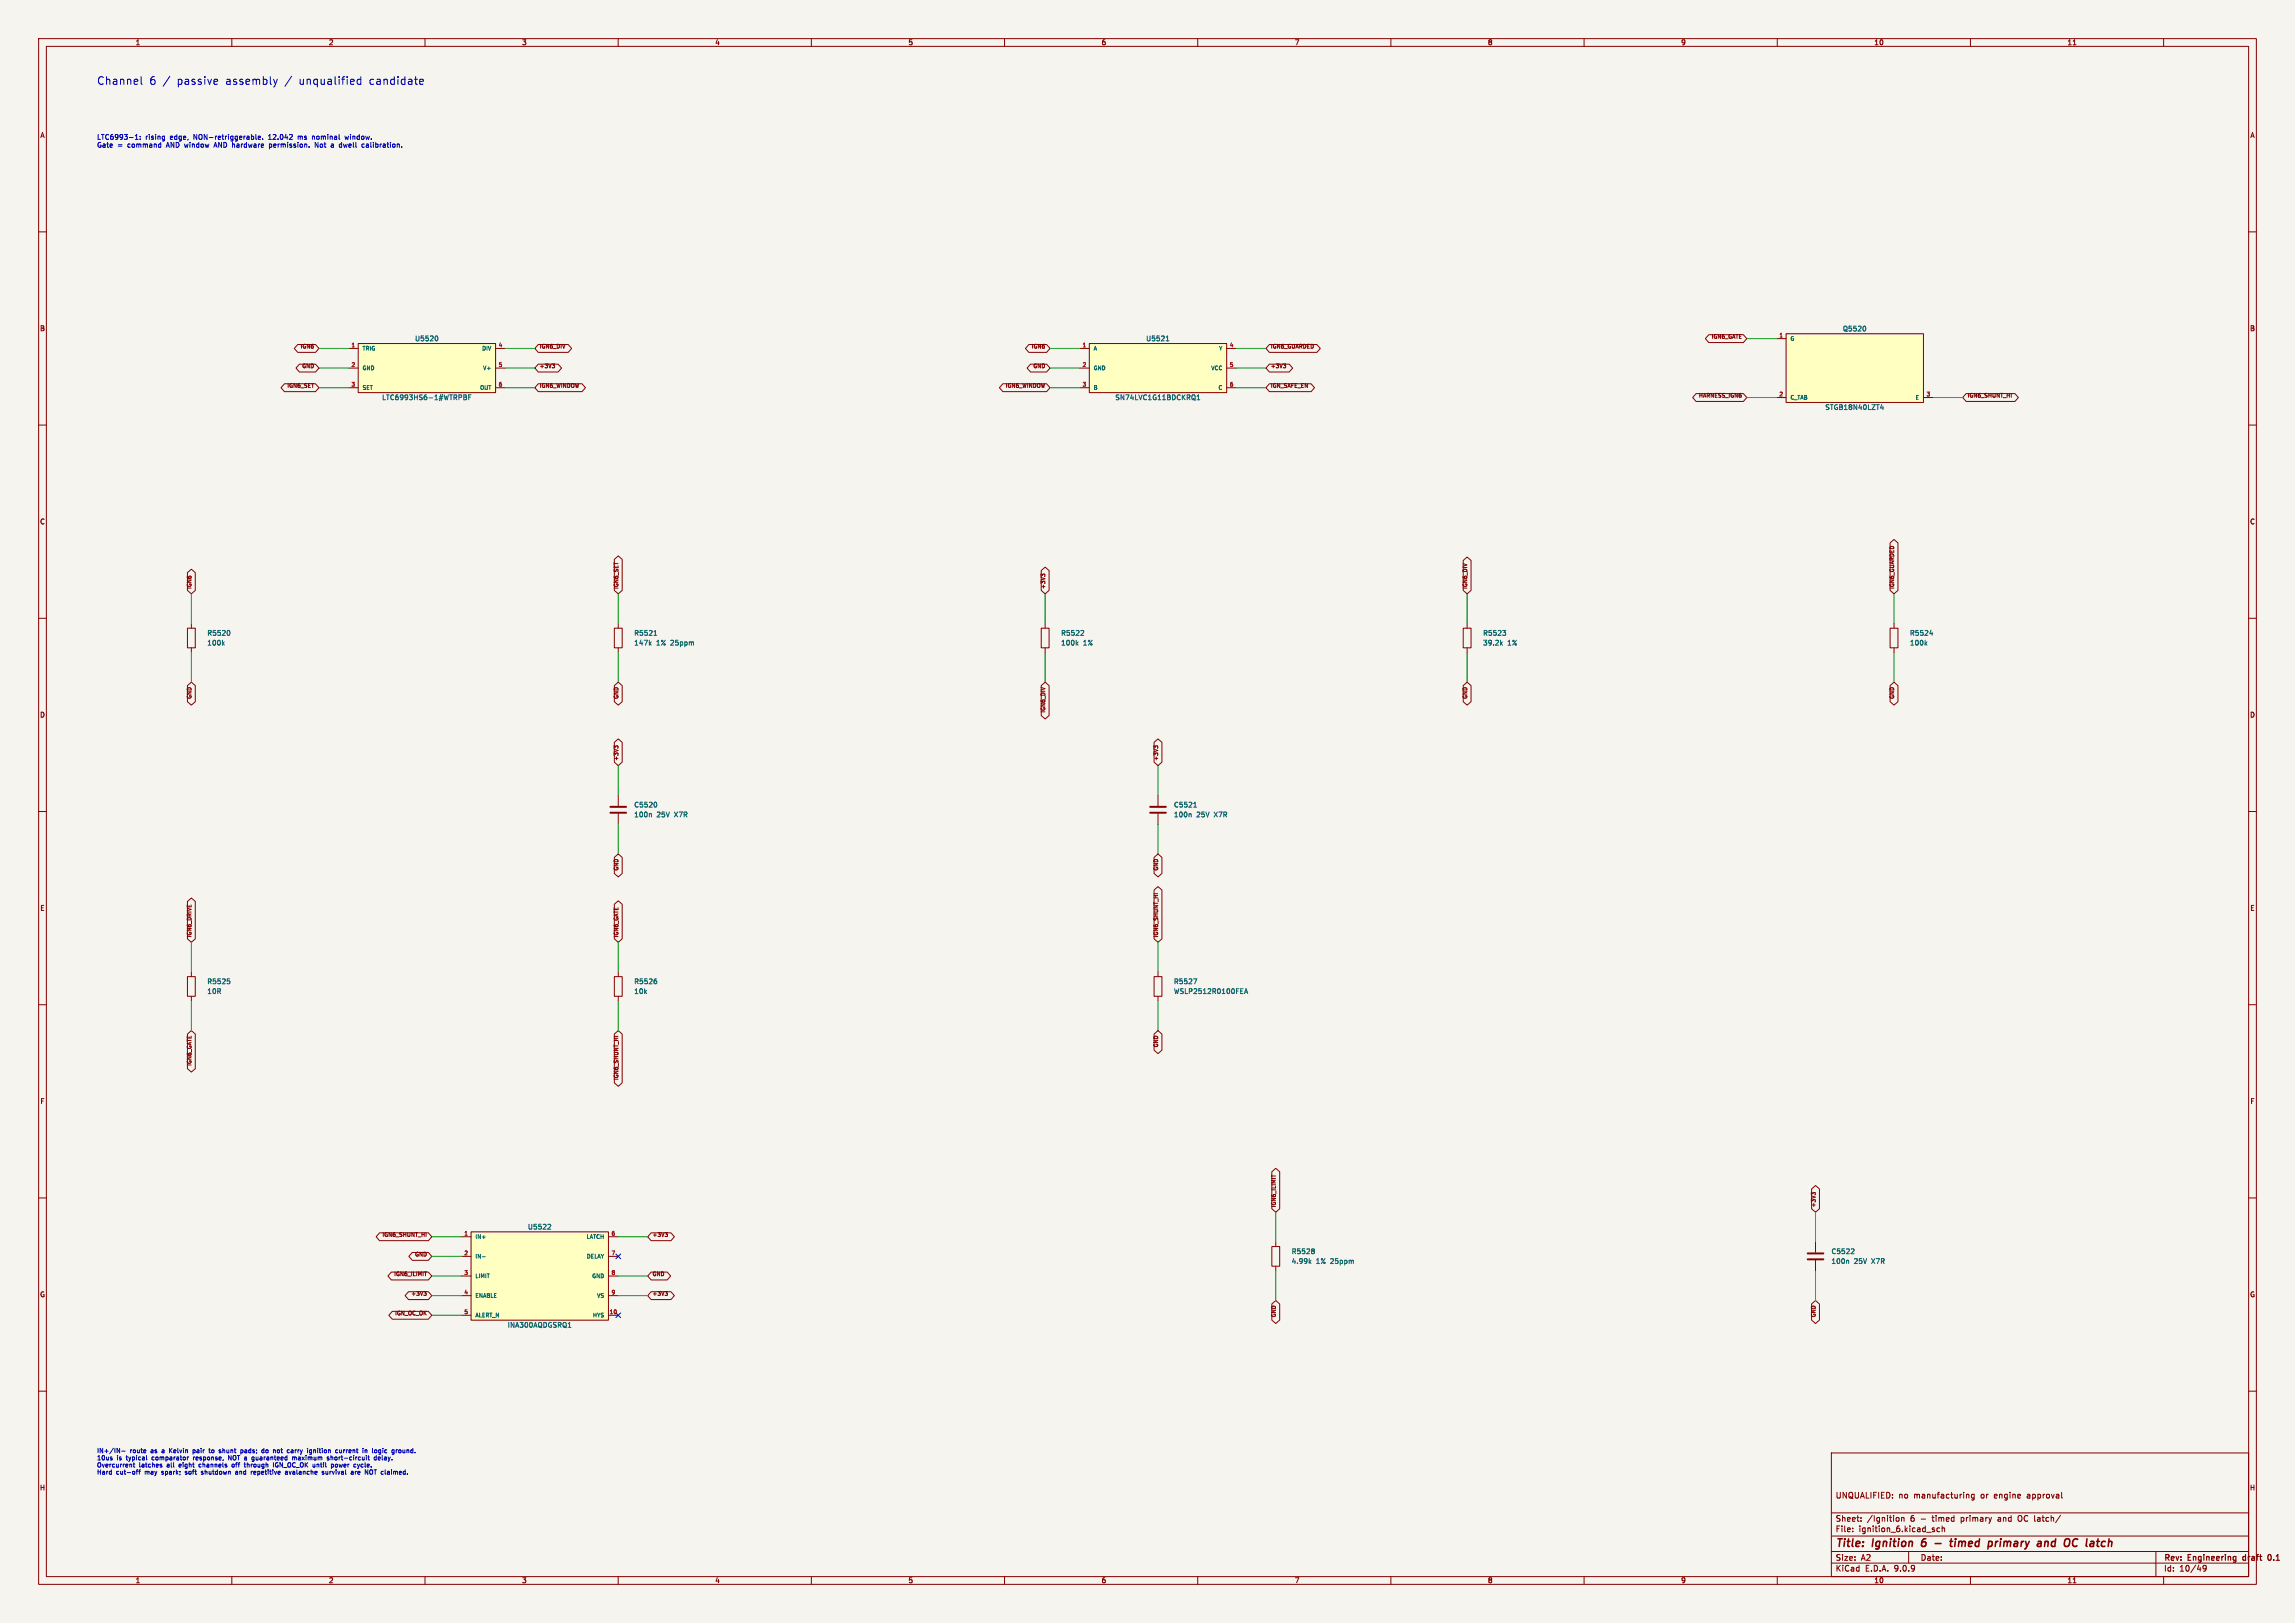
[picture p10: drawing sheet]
<svg xmlns="http://www.w3.org/2000/svg" width="594mm" height="420mm" viewBox="0 0 594 420" stroke-linecap="round" stroke-linejoin="round" font-family="sans-serif">
<defs><g id="words">
<g font-size="2.8" fill="#0000c2">
<text x="25" y="22.2">Channel</text>
<text x="38.6" y="22.2">6 /</text>
<text x="45.7" y="22.2">passive</text>
<text x="58.4" y="22.2">assembly</text>
<text x="73.8" y="22.2">/</text>
<text x="77.4" y="22.2">unqualified</text>
<text x="95.7" y="22.2">candidate</text>
</g>
<g font-size="2.8" fill="#840000">
<text x="475" y="400.9">Title:</text>
<text x="484.7" y="400.9">Ignition</text>
<text x="498.2" y="400.9">6</text>
<text x="507.3" y="400.9">timed</text>
<text x="517.9" y="400.9">primary</text>
<text x="531.4" y="400.9">and</text>
<text x="539.2" y="400.9">OC</text>
<text x="545.6" y="400.9">latch</text>
</g>
<g font-size="2.1" fill="#840000">
<text x="475" y="388">UNQUALIFIED:</text>
<text x="491.4" y="388">no</text>
<text x="495.4" y="388">manufacturing</text>
<text x="512.8" y="388">or</text>
<text x="516.4" y="388">engine</text>
<text x="525.1" y="388">approval</text>
<text x="475" y="394">Sheet:</text>
<text x="483.2" y="394">/Ignition</text>
<text x="494.5" y="394">6</text>
<text x="497.3" y="394">-</text>
<text x="500.4" y="394">timed</text>
<text x="507.9" y="394">primary</text>
<text x="517.7" y="394">and</text>
<text x="523" y="394">OC latch/</text>
<text x="475" y="396.7">File:</text>
<text x="481.1" y="396.7">ignition_6.kicad_sch</text>
<text x="475" y="406.9">KiCad</text>
<text x="475" y="404.1">Size:</text>
<text x="481.7" y="404.1">A2</text>
<text x="482.7" y="406.9">E.D.A.</text>
<text x="490.3" y="406.9">9.0.9</text>
<text x="497" y="404.1">Date:</text>
<text x="560" y="404.3">Rev:</text>
<text x="560" y="406.9">Id:</text>
<text x="564.1" y="406.9">10/49</text>
<text x="566.4" y="404.3">Engineering</text>
<text x="581.2" y="404.3">draft</text>
<text x="588.3" y="404.3">0.1</text>
</g>
<g font-size="1.8" fill="#840000">
<text x="35" y="11.9">1</text>
<text x="85" y="11.9">2</text>
<text x="135" y="11.9">3</text>
<text x="185" y="11.9">4</text>
<text x="235" y="11.9">5</text>
<text x="285" y="11.9">6</text>
<text x="335" y="11.9">7</text>
<text x="385" y="11.9">8</text>
<text x="435" y="11.9">9</text>
<text x="485" y="11.9">10</text>
<text x="535" y="11.9">11</text>
<text x="10.3" y="35.9">A</text>
<text x="582.3" y="35.9">A</text>
<text x="10.3" y="85.9">B</text>
<text x="582.3" y="85.9">B</text>
<text x="10.3" y="135.9">C</text>
<text x="582.3" y="135.9">C</text>
<text x="10.3" y="185.9">D</text>
<text x="582.3" y="185.9">D</text>
<text x="10.3" y="235.9">E</text>
<text x="582.3" y="235.9">E</text>
<text x="10.3" y="285.9">F</text>
<text x="582.3" y="285.9">F</text>
<text x="10.3" y="335.9">G</text>
<text x="582.3" y="335.9">G</text>
<text x="10.2" y="385.9">H</text>
<text x="582.2" y="385.9">H</text>
<text x="35" y="409.9">1</text>
<text x="85" y="409.9">2</text>
<text x="135" y="409.9">3</text>
<text x="185" y="409.9">4</text>
<text x="235" y="409.9">5</text>
<text x="285" y="409.9">6</text>
<text x="335" y="409.9">7</text>
<text x="385" y="409.9">8</text>
<text x="435" y="409.9">9</text>
<text x="485" y="409.9">10</text>
<text x="535" y="409.9">11</text>
</g>
<g font-size="1.8" fill="#0000c2">
<text x="25" y="36.5">LTC6993-1:</text>
<text x="25" y="38.5">Gate</text>
<text x="30.4" y="38.5">=</text>
<text x="33.1" y="38.5">command</text>
<text x="37.7" y="36.5">rising</text>
<text x="43.4" y="38.5">AND window</text>
<text x="44.2" y="36.5">edge,</text>
<text x="50.4" y="36.5">NON-retriggerable.</text>
<text x="56.1" y="38.5">AND hardware</text>
<text x="70" y="36.5">12.042</text>
<text x="70.8" y="38.5">permission.</text>
<text x="77.8" y="36.5">ms</text>
<text x="81.7" y="36.5">nominal</text>
<text x="82.8" y="38.5">Not</text>
<text x="87.2" y="38.5">a</text>
<text x="89.5" y="38.5">dwell</text>
<text x="90.4" y="36.5">window.</text>
<text x="95.6" y="38.5">calibration.</text>
</g>
<g font-size="1.8" fill="#006464">
<text x="107.3" y="88.5">U5520</text>
<text x="296.5" y="88.5">U5521</text>
<text x="476.9" y="86">Q5520</text>
<text x="98.8" y="103.7">LTC6993HS6-1#WTRPBF</text>
<text x="288.6" y="103.7">SN74LVC1G11BDCKRQ1</text>
<text x="472.3" y="106.3">STGB18N40LZT4</text>
<text x="53.5" y="164.7">R5520</text>
<text x="53.5" y="167.2">100k</text>
<text x="164" y="164.7">R5521</text>
<text x="164" y="167.2">147k</text>
<text x="169.9" y="167.2">1%</text>
<text x="173.7" y="167.2">25ppm</text>
<text x="274.5" y="167.2">100k</text>
<text x="274.5" y="164.7">R5522</text>
<text x="280.3" y="167.2">1%</text>
<text x="383.7" y="167.2">39.2k</text>
<text x="383.7" y="164.7">R5523</text>
<text x="390.2" y="167.2">1%</text>
<text x="494.2" y="164.7">R5524</text>
<text x="494.2" y="167.2">100k</text>
<text x="164" y="209.1">C5520</text>
<text x="303.7" y="209.1">C5521</text>
<text x="164" y="211.7">100n</text>
<text x="170" y="211.7">25V</text>
<text x="174.7" y="211.7">X7R</text>
<text x="303.7" y="211.7">100n</text>
<text x="309.7" y="211.7">25V</text>
<text x="314.4" y="211.7">X7R</text>
<text x="53.5" y="254.9">R5525</text>
<text x="53.5" y="257.4">10R</text>
<text x="164" y="257.4">10k</text>
<text x="164" y="254.9">R5526</text>
<text x="303.7" y="254.9">R5527</text>
<text x="303.7" y="257.4">WSLP2512R0100FEA</text>
<text x="136.5" y="318.4">U5522</text>
<text x="334.2" y="324.7">R5528</text>
<text x="334.2" y="327.3">4.99k</text>
<text x="340.6" y="327.3">1%</text>
<text x="344.5" y="327.3">25ppm</text>
<text x="473.9" y="327.3">100n</text>
<text x="473.9" y="324.7">C5522</text>
<text x="479.9" y="327.3">25V</text>
<text x="484.5" y="327.3">X7R</text>
<text x="131.3" y="343.8">INA300AQDGSRQ1</text>
</g>
<g font-size="1.6" fill="#0000c2">
<text x="25" y="376.4">IN+/IN-</text>
<text x="33.7" y="376.4">route</text>
<text x="39.2" y="376.4">as</text>
<text x="42.3" y="376.4">a</text>
<text x="44.4" y="376.4">Kelvin</text>
<text x="50.7" y="376.4">pair</text>
<text x="55.2" y="376.4">to</text>
<text x="58" y="376.4">shunt</text>
<text x="63.8" y="376.4">pads;</text>
<text x="69.5" y="376.4">do</text>
<text x="72.7" y="376.4">not</text>
<text x="76.5" y="376.4">carry</text>
<text x="81.9" y="376.4">ignition</text>
<text x="89.5" y="376.4">current</text>
<text x="96.7" y="376.4">in</text>
<text x="99.4" y="376.4">logic</text>
<text x="104.8" y="376.4">ground.</text>
<text x="25" y="378.2">10us</text>
<text x="25" y="380.1">Overcurrent</text>
<text x="25" y="381.9">Hard</text>
<text x="30.1" y="381.9">cut-off</text>
<text x="30.3" y="378.2">is</text>
<text x="32.8" y="378.2">typical</text>
<text x="36" y="380.1">latches</text>
<text x="37.7" y="381.9">may</text>
<text x="39.7" y="378.2">comparator</text>
<text x="42.2" y="381.9">spark;</text>
<text x="43.4" y="380.1">all</text>
<text x="46.7" y="380.1">eight</text>
<text x="48.5" y="381.9">soft</text>
<text x="50.6" y="378.2">response,</text>
<text x="52.1" y="380.1">channels</text>
<text x="52.9" y="381.9">shutdown</text>
<text x="59.9" y="378.2">NOT a</text>
<text x="60.9" y="380.1">off</text>
<text x="62" y="381.9">and</text>
<text x="64.3" y="380.1">through</text>
<text x="66.2" y="381.9">repetitive</text>
<text x="66.5" y="378.2">guaranteed</text>
<text x="72" y="380.1">IGN_OC_OK</text>
<text x="75.3" y="381.9">avalanche</text>
<text x="77.1" y="378.2">maximum</text>
<text x="82.5" y="380.1">until</text>
<text x="85.1" y="381.9">survival</text>
<text x="86.4" y="378.2">short-circuit</text>
<text x="87.4" y="380.1">power</text>
<text x="92.8" y="381.9">are</text>
<text x="93.5" y="380.1">cycle.</text>
<text x="96.7" y="381.9">NOT claimed.</text>
<text x="98.8" y="378.2">delay.</text>
</g>
<g font-size="1.4" fill="#a90000">
<text x="90.8" y="89.9">1</text>
<text x="128.9" y="89.9">4</text>
<text x="280.1" y="89.9">1</text>
<text x="318.2" y="89.9">4</text>
<text x="460.4" y="87.4">1</text>
<text x="90.8" y="95">2</text>
<text x="128.9" y="95">5</text>
<text x="280.1" y="95">2</text>
<text x="318.2" y="95">5</text>
<text x="90.8" y="100.1">3</text>
<text x="128.9" y="100.1">6</text>
<text x="280.1" y="100.1">3</text>
<text x="318.2" y="100.1">6</text>
<text x="460.4" y="102.6">2</text>
<text x="498.5" y="102.6">3</text>
<text x="120" y="319.8">1</text>
<text x="158.1" y="319.8">6</text>
<text x="120" y="324.9">2</text>
<text x="120" y="329.9">3</text>
<text x="158.1" y="324.9">7</text>
<text x="158.1" y="329.9">8</text>
<text x="120" y="335">4</text>
<text x="158.1" y="335">9</text>
<text x="120" y="340.1">5</text>
<text x="157.7" y="340.1">10</text>
</g>
<g font-size="1.4" fill="#840000">
<text x="442.8" y="87.7">IGN6_GATE</text>
<text x="77.6" y="90.2">IGN6</text>
<text x="78.1" y="95.3">GND</text>
<text x="139.6" y="95.3">+3V3</text>
<text x="139.6" y="90.2">IGN6_DIV</text>
<text x="266.9" y="90.2">IGN6</text>
<text x="267.3" y="95.3">GND</text>
<text x="328.8" y="95.3">+3V3</text>
<text x="328.8" y="90.2">IGN6_GUARDED</text>
<text x="74.2" y="100.4">IGN6_SET</text>
<text x="139.6" y="100.4">IGN6_WINDOW</text>
<text x="260.1" y="100.4">IGN6_WINDOW</text>
<text x="328.8" y="100.4">IGN_SAFE_EN</text>
<text x="439.5" y="102.9">HARNESS_IGN6</text>
<text x="509.1" y="102.9">IGN6_SHUNT_HI</text>
<text x="49.6" y="152.5" transform="rotate(-90 49.6 152.5)">IGN6</text>
<text x="160.1" y="152.5" transform="rotate(-90 160.1 152.5)">IGN6_SET</text>
<text x="270.6" y="152.5" transform="rotate(-90 270.6 152.5)">+3V3</text>
<text x="379.8" y="152.5" transform="rotate(-90 379.8 152.5)">IGN6_DIV</text>
<text x="490.3" y="152.5" transform="rotate(-90 490.3 152.5)">IGN6_GUARDED</text>
<text x="49.6" y="181" transform="rotate(-90 49.6 181)">GND</text>
<text x="160.1" y="181" transform="rotate(-90 160.1 181)">GND</text>
<text x="270.6" y="184.6" transform="rotate(-90 270.6 184.6)">IGN6_DIV</text>
<text x="379.8" y="181" transform="rotate(-90 379.8 181)">GND</text>
<text x="490.3" y="181" transform="rotate(-90 490.3 181)">GND</text>
<text x="160.1" y="197" transform="rotate(-90 160.1 197)">+3V3</text>
<text x="299.8" y="197" transform="rotate(-90 299.8 197)">+3V3</text>
<text x="160.1" y="225.5" transform="rotate(-90 160.1 225.5)">GND</text>
<text x="299.8" y="225.5" transform="rotate(-90 299.8 225.5)">GND</text>
<text x="49.6" y="242.7" transform="rotate(-90 49.6 242.7)">IGN6_DRIVE</text>
<text x="160.1" y="242.7" transform="rotate(-90 160.1 242.7)">IGN6_GATE</text>
<text x="299.8" y="242.7" transform="rotate(-90 299.8 242.7)">IGN6_SHUNT_HI</text>
<text x="49.6" y="276" transform="rotate(-90 49.6 276)">IGN6_GATE</text>
<text x="299.8" y="271.2" transform="rotate(-90 299.8 271.2)">GND</text>
<text x="160.1" y="279.7" transform="rotate(-90 160.1 279.7)">IGN6_SHUNT_HI</text>
<text x="330.3" y="312.5" transform="rotate(-90 330.3 312.5)">IGN6_ILIMIT</text>
<text x="470" y="312.5" transform="rotate(-90 470 312.5)">+3V3</text>
<text x="98.8" y="320.1">IGN6_SHUNT_HI</text>
<text x="168.8" y="320.1">+3V3</text>
<text x="107.3" y="325.2">GND</text>
<text x="101.8" y="330.3">IGN6_ILIMIT</text>
<text x="106.3" y="335.4">+3V3</text>
<text x="168.8" y="330.3">GND</text>
<text x="168.8" y="335.4">+3V3</text>
<text x="102.1" y="340.4">IGN_OC_OK</text>
<text x="330.3" y="341" transform="rotate(-90 330.3 341)">GND</text>
<text x="470" y="341" transform="rotate(-90 470 341)">GND</text>
</g>
<g font-size="1.4" fill="#006464">
<text x="463.3" y="88.4">G</text>
<text x="93.7" y="90.9">TRIG</text>
<text x="93.7" y="96">GND</text>
<text x="124.6" y="90.9">DIV</text>
<text x="124.9" y="96">V+</text>
<text x="283" y="90.9">A</text>
<text x="283" y="96">GND</text>
<text x="313.3" y="96">VCC</text>
<text x="315.4" y="90.9">Y</text>
<text x="93.7" y="101.1">SET</text>
<text x="124.1" y="101.1">OUT</text>
<text x="283" y="101.1">B</text>
<text x="315.2" y="101.1">C</text>
<text x="463.3" y="103.6">C_TAB</text>
<text x="495.7" y="103.6">E</text>
<text x="122.9" y="320.8">IN+</text>
<text x="151.7" y="320.8">LATCH</text>
<text x="122.9" y="325.9">IN-</text>
<text x="151.7" y="325.9">DELAY</text>
<text x="122.9" y="330.9">LIMIT</text>
<text x="153.1" y="330.9">GND</text>
<text x="122.9" y="336">ENABLE</text>
<text x="122.9" y="341.1">ALERT_N</text>
<text x="153.3" y="341.1">HYS</text>
<text x="154.4" y="336">VS</text>
</g>
</g></defs>
<path d="M0 0h594v420h-594z" fill="#f5f4ef" stroke="#f5f4ef" stroke-width=".26"/>
<g fill="none" stroke="#840000" stroke-width=".26">
<path d="M10 10h574v400h-574zM12 12h570v396h-570zM60 10v2M110 10v2M160 10v2M210 10v2M260 10v2M310 10v2M360 10v2M410 10v2M460 10v2M510 10v2"/>
<path d="M536.6 11.6h.7M560 10v2M10 60h2M582 60h2M10 110h2M582 110h2M10 160h2M582 160h2M10 210h2M582 210h2M10 260h2M582 260h2"/>
<path d="M10 310h2M582 310h2M10 360h2M474 376h108v32h-108zM582 360h2M474 397.5h108M474 391.5h108M479.5 396.2v.2M479.5 395.4v.2M481.7 393.5v.2M481.7 392.7v.2M491 392.7l.5 .3v.5l-.5 .2"/>
<path d="M492.2 392.8l.5-.1 .1 1M492.2 392.7v1M500.3 395.9h.4v.3l-.5 .2M500.3 395.4h.4M502 395.4h-.4l-.3 .3 .2 .6h.5M502.7 395.5l.5-.1 .1 1M502.7 394.9v1.5M509.2 386.7l.4 .2v.8M511 386.7h-.5l-.3 .3 .2 .6h.6M511 386.7v1.2l-.3 .3-.4-.1M522.4 392.4v1.1M533.3 392.1l-1.3 1.9"/>
<path d="M533.7 387.6l.1 .1M60 408v2M110 408v2M160 408v2M210 408v2M260 408v2M310 408v2M360 408v2M410 408v2M460 408v2M474 404.5h108M474 401.5h108"/>
<path d="M494 401.5v3M510 408v2M536.6 409.6h.7M558 401.5v6.5M560 408v2M570.2 405.4v.3l.3 .3 .5-.3M571 405.4v.8l-.3 .3-.4 .1"/>
</g>
<path d="M580.6 402.9v.7M587.7 402.4l-.2-.1a.8 .8 0 0 0-.5 .7 .8 .8 0 0 0 .5 .8l.2-.2" fill="none" stroke="#840000" stroke-width=".3"/>
<g fill="none" stroke="#840000" stroke-width=".4">
<path d="M497.5 398.7l-.2 1.1 .3 .4M497.6 399.1l-.2 .2M500.9 399.4h1.5M504.7 398.9h.7M505 398.2l-.2 1.7 .5 .3M506.1 398.9l-.2 1.3M506.2 398.2l-.1 .2M516.6 398.9l-.2 1.3M516.9 398.9l-.4 .3M529.3 399.1l.3-.2 .5 .1-.1 1.2M529.3 398.9l-.1 1.3M537.4 398.2l.4 .2"/>
<path d="M544.4 398.9l.5 .1M544.8 400.1l-.6 .1"/>
</g>
<path d="M462.3 86.4h35.5v17.7h-35.5z" fill="#ffffc2"/>
<g fill="none" stroke="#840000" stroke-width=".26">
<path d="M459.7 87.6h2.6M462.3 86.4h35.5v17.7h-35.5zM459.7 102.9h2.6M497.8 102.9h2.6M48.5 162.6h2v5h-2zM49.5 161.3v1.3M49.5 167.6v1.3M159 162.6h2v5h-2zM160 161.3v1.3M160 167.6v1.3M378.7 162.6h2v5h-2zM379.7 161.3v1.3"/>
<path d="M379.7 167.6v1.3M489.2 162.6h2v5h-2zM490.2 161.3v1.3M490.2 167.6v1.3M48.5 252.7h2v5.1h-2zM49.5 251.5v1.2M49.5 257.8v1.3M298.7 252.7h2v5.1h-2zM299.7 251.5v1.2M299.7 257.8v1.3M329.2 322.6h2v5.1h-2zM330.2 321.3v1.3"/>
<path d="M330.2 327.7v1.2"/>
</g>
<g fill="none" stroke="#006464" stroke-width=".26">
<path d="M482.7 84.5l.2 .4-.2 .7M487 104.7l-.3 .9h.8M487.3 105.1v.9M57.7 166.5l.4 .4M58.1 166.1l-.5 .5M59.2 163.1a.79 .79 0 0 1 0 1.3M168.2 166.5l.3 .4M168.5 166.1l-.4 .5M169.3 164.4h.7M169.4 163.4l.2-.3v1.3M388.5 166.5l.4 .4M388.9 166.1l-.5 .5"/>
<path d="M388.9 163.1h.8l-.4 .5M389.5 163.6l.2 .3-.2 .5M498.4 166.5l.3 .4M498.7 166.1l-.4 .5M499.5 164h.8M500.1 163.6v.8M58.8 253.3h.6M59.3 253.8l.2 .2-.2 .6M308.9 253.3h.9l-.6 1.3M322.1 257.1l.4-1.3 .4 1.3M322.2 256.8h.6M339 326.5l.3 .5"/>
<path d="M339.3 326.1l-.5 .5M339.9 323.2l.3 .2-.3 .3 .3 .5-.3 .2"/>
</g>
<path d="M92.7 88.9h35.6v12.7h-35.6z" fill="#ffffc2"/>
<path d="M90.2 90.2h2.5M90.2 95.3h2.5M92.7 88.9h35.6v12.7h-35.6zM128.3 90.2h2.5M128.3 95.3h2.5M90.2 100.3h2.5M128.3 100.3h2.5M299.7 205.7v2.8M299.7 210.6v2.8M159 252.7h2v5.1h-2zM160 251.5v1.2M160 257.8v1.3" fill="none" stroke="#840000" stroke-width=".26"/>
<path d="M113 86.9a.79 .79 0 0 1 0 1.3M120 102.2l.6 .1 .1 .2-.2 .3M120 102.8h.5M120.5 102.8l.3 .2-.1 .3-.7 .1M121.3 102.8h.4M121.9 102.2h-.6v1.2M308.1 210.6l.2 .1v.7M309 208.9h.7M309.1 207.9l.2-.3v1.3M169.6 253.3h.3M169.8 253.8l.2 .2-.2 .6" fill="none" stroke="#006464" stroke-width=".26"/>
<path d="M297.7 208.8h4.1M297.7 210.3h4.1" fill="none" stroke="#840000" stroke-width=".51"/>
<path d="M121.9 318.8h35.6v22.8h-35.6z" fill="#ffffc2"/>
<g fill="none" stroke="#840000" stroke-width=".26">
<path d="M160 205.7v2.8M160 210.6v2.8M121.9 318.8h35.6v22.8h-35.6zM119.4 320h2.5M119.4 325.1h2.5M119.4 330.2h2.5M119.4 335.3h2.5M157.5 320h2.5M157.5 325.1h2.5M157.5 330.2h2.5M157.5 335.3h2.5M469.9 321.3v2.8"/>
<path d="M469.9 326.1v2.8M119.4 340.4h2.5M157.5 340.4h2.5"/>
</g>
<path d="M168.4 210.6l.2 .1v.7M169.7 207.6a.79 .79 0 0 1 0 1.3M142 316.8l.4 .1 .1 .3-.7 .9h.7M124.8 325.2h.8M478.3 326.1l.2 .2v.7M479.6 323.2l.3 .2-.1 .3-.7 .7h.8M147 343.5h.8" fill="none" stroke="#006464" stroke-width=".26"/>
<path d="M158 208.8h4.1M158 210.3h4.1M467.9 324.4h4M467.9 325.9h4" fill="none" stroke="#840000" stroke-width=".51"/>
<path d="M281.9 88.9h35.6v12.7h-35.6z" fill="#ffffc2"/>
<g fill="none" stroke="#840000" stroke-width=".26">
<path d="M73.6 99.3h8.1l.8 1-.8 1h-8.1l-.9-1zM77.1 89.2h4.6l.8 1-.8 1h-4.6l-.9-1zM77.5 94.2h4.2l.8 1.1-.8 1h-4.2l-.9-1zM139.3 94.2h5.2l.8 1.1-.8 1h-5.2l-.9-1zM139.3 99.3h11.3l.9 1-.9 1h-11.3l-.9-1zM139.3 89.2h7.8l.9 1-.9 1h-7.8l-.9-1zM142.9 94.2h.6l-.3 .4M143.4 94.6l.1 .2-.1 .4M259.6 99.3h11.3l.9 1-.9 1h-11.3l-.9-1zM266.3 89.2h4.6l.9 1-.9 1h-4.6l-.9-1zM266.7 94.2h4.2l.9 1.1-.9 1h-4.2l-.9-1zM279.4 90.2h2.5"/>
<path d="M279.4 95.3h2.5M281.9 88.9h35.6v12.7h-35.6zM317.5 90.2h2.5M317.5 95.3h2.5M328.5 99.3h10.8l.9 1-.9 1h-10.8l-.8-1zM328.5 94.2h5.2l.9 1.1-.9 1h-5.2l-.8-1zM328.5 89.2h12.3l.9 1-.9 1h-12.3l-.8-1zM332.1 94.2h.7l-.4 .4M332.6 94.6l.2 .2-.2 .4M442.3 86.6h8.9l.9 1-.9 1h-8.9l-.9-1zM279.4 100.3h2.5M317.5 100.3h2.5"/>
<path d="M439 101.9h12.2l.9 1-.9 1h-12.2l-.9-1zM508.9 101.9h12.6l.9 1-.9 1h-12.6l-.9-1zM48.5 148.2l1-.9 1 .9v4.6l-1 .9-1-.9zM159 144.7l1-.8 1 .8v8.1l-1 .9-1-.9zM269.5 147.6l1-.8 1 .8v5.2l-1 .9-1-.9zM269.8 148.9l-.4-.3v.6M269.9 148.7h-.1M269.9 148.6v.1M269.9 148.6h.4l.2 .1M378.7 145l1-.9 1 .9v7.8l-1 .9-1-.9zM489.2 140.5l1-.9 1 .9v12.3l-1 .9-1-.9zM48.5 177.4l1-.9 1 .9v4.2l-1 .9-1-.9z"/>
<path d="M159 177.4l1-.9 1 .9v4.2l-1 .9-1-.9zM269.5 177.4l1-.9 1 .9v7.8l-1 .9-1-.9zM269.5 162.6h2v5h-2zM270.5 161.3v1.3M270.5 167.6v1.3M378.7 177.4l1-.9 1 .9v4.2l-1 .9-1-.9zM489.2 177.4l1-.9 1 .9v4.2l-1 .9-1-.9zM159 192.1l1-.9 1 .9v5.1l-1 .9-1-.9zM159.3 193.3l-.4-.3v.6M159.9 193.1l-.4-.1-.2 .2M159.9 193.1h.1M159.9 193.1l.1 .1"/>
<path d="M298.7 192.1l1-.9 1 .9v5.1l-1 .9-1-.9zM299 193.3l-.4-.3v.6M299.6 193.1l-.4-.1-.2 .2M299.6 193.1h.1M299.6 193.1l.1 .1M48.5 233.3l1-.9 1 .9v9.7l-1 .8-1-.8zM159 234l1-.9 1 .9v9l-1 .8-1-.8zM159 221.9l1-.9 1 .9v4.1l-1 .9-1-.9zM298.7 230.3l1-.9 1 .9v12.7l-1 .8-1-.8zM298.7 221.9l1-.9 1 .9v4.1l-1 .9-1-.9zM48.5 267.6l1-.9 1 .9v8.9l-1 .9-1-.9zM159 267.6l1-.9 1 .9v12.6l-1 .9-1-.9z"/>
<path d="M298.7 267.6l1-.9 1 .9v4.2l-1 .8-1-.8zM98.2 319h12.7l.9 1-.9 1.1h-12.7l-.8-1.1zM168.5 319h5.2l.8 1-.8 1.1h-5.2l-.9-1.1zM172.1 319h.7l-.4 .4M172.6 319.4l.2 .1-.2 .5M329.2 303.2l1-.9 1 .9v9.6l-1 .9-1-.9zM468.9 307.7l1-.9 1 .9v5.1l-1 .9-1-.9zM469.2 308.9l-.4-.3v.6M469.7 308.6h-.3l-.2 .2M469.7 308.6l.1 .1M469.8 308.7v.1M101.3 329.2h9.6l.9 1-.9 1h-9.6l-.9-1z"/>
<path d="M101.5 339.3h9.4l.9 1.1-.9 1h-9.4l-.9-1zM105.7 334.3h5.2l.9 1-.9 1h-5.2l-.8-1zM106.7 324.1h4.2l.9 1-.9 1h-4.2l-.9-1zM109.7 334.2h.6l-.3 .4 .3 .1v.3l-.5 .2M168.5 329.2h4.2l.9 1-.9 1h-4.2l-.9-1zM168.5 334.3h5.2l.8 1-.8 1h-5.2l-.9-1zM172.1 334.2h.7l-.4 .4M172.6 334.6l.2 .2-.2 .4M329.2 337.4l1-.8 1 .8v4.2l-1 .9-1-.9zM468.9 337.4l1-.8 1 .8v4.2l-1 .9-1-.9z"/>
</g>
<path d="M301.8 88.2h.8M302 87.2l.2-.3v1.3M309.8 103.4h.7M309.8 102.5l.4-.3v1.2M278.7 166.5l.3 .4M279 166.1l-.4 .5M280.2 163.1l.3 .3-.1 .3-.7 .7h.8" fill="none" stroke="#006464" stroke-width=".26"/>
<g fill="none" stroke="#009600" stroke-width=".26">
<path d="M82.5 95.3h7.7M82.5 90.2h7.7M130.8 95.3h7.6M130.8 90.2h7.6M271.8 95.3h7.6M271.8 90.2h7.6M320 95.3h7.7M320 90.2h7.7M452.1 87.6h7.6M82.5 100.3h7.7M130.8 100.3h7.6M271.8 100.3h7.6"/>
<path d="M320 100.3h7.7M452.1 102.9h7.6M500.4 102.9h7.6M49.5 153.7v7.6M160 153.7v7.6M270.5 153.7v7.6M379.7 153.7v7.6M490.2 153.7v7.6M49.5 168.9v7.6M160 168.9v7.6M270.5 168.9v7.6M379.7 168.9v7.6"/>
<path d="M490.2 168.9v7.6M160 198.1v7.6M299.7 198.1v7.6M160 213.4v7.6M299.7 213.4v7.6M49.5 243.8v7.7M49.5 259.1v7.6M160 243.8v7.7M160 259.1v7.6M299.7 243.8v7.7M299.7 259.1v7.6M330.2 313.7v7.6"/>
<path d="M469.9 313.7v7.6M111.8 330.2h7.6M111.8 325.1h7.6M111.8 335.3h7.6M111.8 320h7.6M160 330.2h7.6M160 335.3h7.6M160 320h7.6M330.2 328.9v7.7M469.9 328.9v7.7M111.8 340.4h7.6"/>
</g>
<path d="M159.4 339.8l1.2 1.2M159.4 324.5l1.2 1.2M160.6 339.8l-1.2 1.2M160.6 324.5l-1.2 1.2" fill="none" stroke="#000084" stroke-width=".26"/>
<g fill="none" stroke="#0000c2" stroke-width=".26">
<path d="M36.5 19.8v1.8l.3 .2M44 19.7l-1.8 2.6M93.4 19.8v2M35 35.2l.4-.4v1.3M35 36.1h.7M36.3 36v.1M36.3 35.3v.1M41.6 36.8v1.3M41.6 38.1h-.4M42.2 35.2l.4 .1M42.6 36l-.4 .1M42.6 35.2v1.1l-.3 .2"/>
<path d="M55.5 37.8h.6M55.7 20.5l.5 .1 .1 .4-.9 .2M55.8 36.8l-.5 1.3M56.2 21.7l-.5 .1M66.2 34.8v1.1l.2 .2M66.8 35.6l.6-.1v-.2l-.4-.1-.2 .2 .1 .6h.5M68 36.1h.1M68 36v.1M69.5 36.1h.7M69.6 35.1l-.1 .1M69.7 37.3v1.2M69.7 37.3l.6 .1"/>
<path d="M70.3 38l-.6 .1M70.8 20.5l.5 1.3M71.3 21.8l-.3 .6M71.8 20.5l-.5 1.3M77.2 35.2v.9M77.4 35.2l-.2 .1M80.9 35.2v.9M81.2 35.2l-.3 .1M82.3 36.8v1.3l-.7-1.3v1.3M86.1 37.3l.2 .2v.6M86.3 38.1h-.4M86.3 37.6h-.4"/>
<path d="M88.4 36.8v1.3M88.9 37.3l.2 .8M89.3 35.2l.2 .9 .2-.6 .3 .6M93.4 20.6l-.6-.1-.4 .4 .2 .8h.8M93.9 37.3h.4M94.3 38.1h-.4M95.2 37.3h-.4M95.3 37.6l-.5 .2v.3h.5M108.6 21.6l.3 .2 .6-.1M108.6 20.8l.3-.3h.4l.3 .3v.2l-1 .2M28.9 377.4l.1 .2-.1 .2M28.9 377l.1 .1"/>
<path d="M30.3 374.8l.7 1.1v-1.1M31.5 375.5h.9M34.1 379v.6M34.6 378.5v1l.3 .1M37.9 376.6v1l.2 .2M41.6 379.3l.3 .2-.4 .1M43.9 374.8v1.1M44.5 374.8l-.6 .7M48.5 377v.8M48.8 377l-.3 .3M50 375.2v1.1M50 375.9h.3"/>
<path d="M50.1 377v.8M50.2 377.1l-.1 .2M50.3 375.2h-.3M51.6 379v.6M54 375.2h.5M54.2 374.8v1l.3 .1M56.9 375.2h.2M56.9 375.6l.3 .2-.4 .1M59.2 377.8v-1.2l.6 1.2M60.4 378.9l-.4 .2 .1 .4 .3 .1M62.3 375.2h.4l.2 .2-.1 .5h-.5M63.2 378.9h.4"/>
<path d="M63.3 378.5v1l.3 .1M65.7 377v1.1M65.7 377.7l-.1 .1M68 375.2h.3M68.3 375.9h-.3M68.3 374.8v1.1M69 375.2l-.2 .2 .2 .5M70.8 378.5v1.1M71.3 379l.1 .5 .2 .1M71.8 375.7l.2 .2h.3M72.3 375.2h-.3l-.2 .2M75.4 375.2h.4l.1 .7"/>
<path d="M75.4 375.9h.5M75.7 377v.8M75.9 375.5l-.5 .1M76 377l-.3 .1M76.2 377.2v.6M76.7 377.2v.6M79.6 374.8v.1M80.5 375.2h.1M80.6 375.2v1M80.6 375.9h-.1M81.2 375.2v.7M81.5 375.2l-.3 .1"/>
<path d="M84.7 377.3l.5 .3-.2 .2-.3-.1M85.7 376.6v1.2M85.8 378.9h.3l.2 .2-.1 .5h-.4M87 378.9l-.2 .2 .2 .5M87.9 375.2l.1 .7 .4-.1M88.4 375.2v.7M89 375.2v.7M89.1 375.2l-.1 .2M92.5 378.9l.3 .7M92.8 379.6l-.3 .4M93.1 378.9l-.3 .7M95.2 377h.4"/>
<path d="M95.4 376.6v1l.2 .2M97.4 377.1l-.3-.1-.3 .3 .1 .4h.5M97.4 376.6v1.2M98.4 377.1l-.5 .1v.5h.5M98.4 377.3l-.5 .1M98.4 375.2h.1M98.5 375.2l-.1 1.1M98.5 375.9h-.1M103.2 375.3l.4-.1 .2 .2-.1 .5-.5-.1M35.2 380.7h.5M35.7 380.4l-.3 .1v1M35.9 380.7h.4"/>
<path d="M36.1 380.5v1M47.9 381.4l.1 .1M47.9 381l.2 .1M52.1 381.4l.3 .1M52.1 381l.3 .1M52.1 380.9v.1M52.4 380.7l-.3 .2M61 380.8l.5 .1M61.5 381l-.5 .2 .1 .3 .4-.1M65.7 380.9l.1 .6M66.2 381l-.5 .1M74.3 380.8l.1 .7"/>
<path d="M74.4 381l-.6 .2 .2 .3 .4-.1M74.8 380.7l.3 .8M83.4 381l.5 .3M83.4 380.9v.1M83.8 380.8l-.4 .1M83.9 381.3l-.5 .1M83.9 381.3h.1M84.4 380.7v.6l.3 .2M90.9 381.4h.5M91.4 381l-.5 .1M91.4 380.9v.6M92 380.7v.8"/>
<path d="M92 380.8v.2M95.2 380.4v1.1l-.7-1.1v1.1M95.7 380.7v.6l.6 .1"/>
</g>
<use href="#words"/>
</svg>
